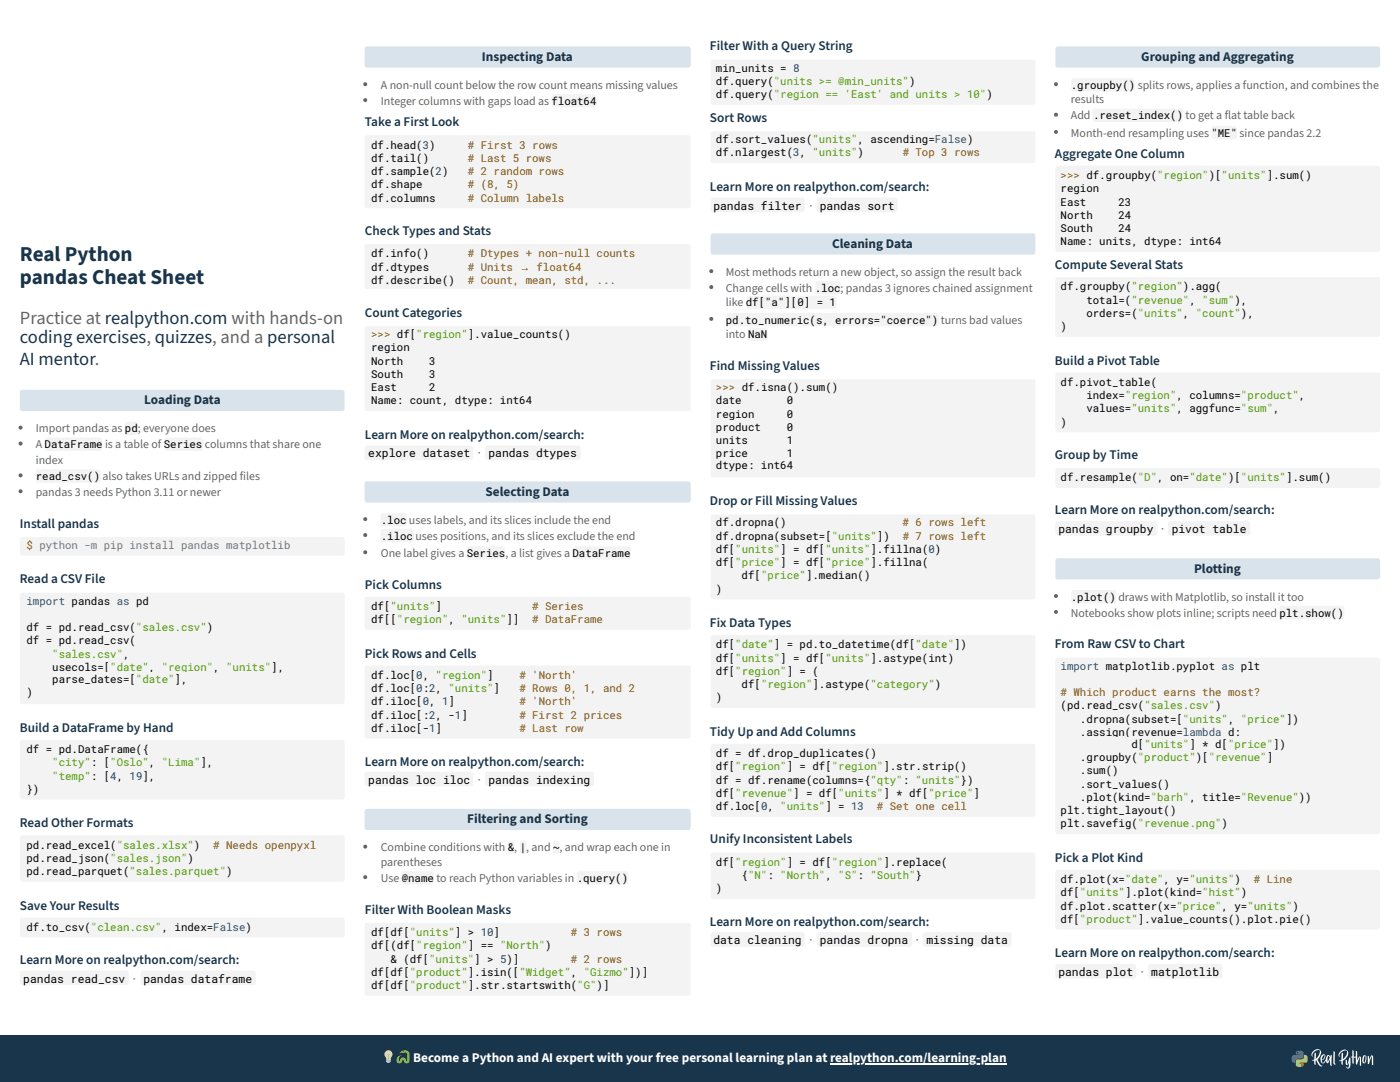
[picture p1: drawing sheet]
<svg xmlns="http://www.w3.org/2000/svg" width="279mm" height="216mm" viewBox="0 0 279 216" stroke-linecap="round" stroke-linejoin="round" font-family="sans-serif">
<defs><g id="words">
<g font-size="4.2" fill="#18354c">
<text x="4" y="52.1">Real Python</text>
<text x="4" y="56.6">pandas Cheat Sheet</text>
</g>
<text font-size="3.7" fill="#666" x="4" y="64.6">Practice at realpython.com with hands‑on</text>
<g font-size="3.7" fill="#18354c">
<text x="4" y="68.5">coding exercises, quizzes, and a personal</text>
<text x="4" y="72.8">AI mentor.</text>
</g>
<g font-size="2.6" fill="#18354c">
<text x="141.7" y="10.1">Filter With a Query String</text>
<text x="96.2" y="12.2">Inspecting Data</text>
<text x="227.8" y="12.2">Grouping and Aggregating</text>
<text x="72.8" y="25.1">Take a First Look</text>
<text x="141.7" y="24.3">Sort Rows</text>
<text x="210.5" y="31.5">Aggregate One Column</text>
<text x="141.7" y="38.1">Learn More on realpython.com/search:</text>
<text x="72.8" y="46.8">Check Types and Stats</text>
<text x="166.1" y="49.5">Cleaning Data</text>
<text x="210.5" y="53.7">Compute Several Stats</text>
<text x="72.8" y="63.2">Count Categories</text>
<text x="141.7" y="73.8">Find Missing Values</text>
<text x="210.5" y="72.8">Build a Pivot Table</text>
<text x="28.8" y="80.7">Loading Data</text>
<text x="72.8" y="87.6">Learn More on realpython.com/search:</text>
<text x="210.5" y="91.5">Group by Time</text>
<text x="96.9" y="99">Selecting Data</text>
<text x="141.7" y="100.8">Drop or Fill Missing Values</text>
<text x="4" y="105.3">Install pandas</text>
<text x="210.5" y="102.7">Learn More on realpython.com/search:</text>
<text x="4" y="116.4">Read a CSV File</text>
<text x="72.8" y="117.5">Pick Columns</text>
<text x="238.3" y="114.3">Plotting</text>
<text x="141.7" y="125.1">Fix Data Types</text>
<text x="72.8" y="131.2">Pick Rows and Cells</text>
<text x="210.5" y="129.4">From Raw CSV to Chart</text>
<text x="4" y="146">Build a DataFrame by Hand</text>
<text x="141.7" y="146.8">Tidy Up and Add Columns</text>
<text x="72.8" y="152.9">Learn More on realpython.com/search:</text>
<text x="4" y="165.1">Read Other Formats</text>
<text x="93.2" y="164.3">Filtering and Sorting</text>
<text x="141.7" y="168.3">Unify Inconsistent Labels</text>
<text x="210.5" y="172">Pick a Plot Kind</text>
<text x="4" y="181.5">Save Your Results</text>
<text x="72.8" y="182.3">Filter With Boolean Masks</text>
<text x="141.7" y="184.7">Learn More on realpython.com/search:</text>
<text x="210.5" y="191">Learn More on realpython.com/search:</text>
<text x="4" y="192.4">Learn More on realpython.com/search:</text>
</g>
<text font-size="2.6" fill="#fff" x="82.5" y="211.9">Become a Python and AI expert with your free personal learning plan at realpython.com/learning-plan</text>
<g font-size="2.4" fill="#666">
<text x="76" y="17.7">A non-null count below the row count means missing values</text>
<text x="76" y="20.9">Integer columns with gaps load as float64</text>
<text x="213.7" y="20.6">results</text>
<text x="213.7" y="23.8">Add .reset_index() to get a flat table back</text>
<text x="213.7" y="27.3">Month-end resampling uses &quot;ME&quot; since pandas 2.2</text>
<text x="144.9" y="55">Most methods return a new object, so assign the result back</text>
<text x="144.9" y="58.2">Change cells with .loc; pandas 3 ignores chained assignment</text>
<text x="144.9" y="61.1">like df[&quot;a&quot;][0] = 1</text>
<text x="144.9" y="67.5">into NaN</text>
<text x="7.1" y="86.3">Import pandas as pd; everyone does</text>
<text x="7.1" y="89.4">A DataFrame is a table of Series columns that share one</text>
<text x="7.1" y="92.6">index</text>
<text x="7.1" y="99">pandas 3 needs Python 3.11 or newer</text>
<text x="76" y="111.1">One label gives a Series, a list gives a DataFrame</text>
<text x="213.7" y="123">Notebooks show plots inline; scripts need plt.show()</text>
<text x="76" y="169.9">Combine conditions with &amp;, |, and ~, and wrap each one in</text>
<text x="76" y="172.8">parentheses</text>
<text x="76" y="175.9">Use @name to reach Python variables in .query()</text>
</g>
<g font-size="2.3">
<text x="142.4" y="41.8">pandas filter ∙ pandas sort</text>
<text x="73.5" y="91.3">explore dataset ∙ pandas dtypes</text>
<text x="211.2" y="106.4">pandas groupby ∙ pivot table</text>
<text x="73.5" y="156.4">pandas loc iloc ∙ pandas indexing</text>
<text x="142.4" y="188.4">data cleaning ∙ pandas dropna ∙ missing data</text>
<text x="4.6" y="196.1">pandas read_csv ∙ pandas dataframe</text>
<text x="211.2" y="194.7">pandas plot ∙ matplotlib</text>
</g>
<g font-size="2.1">
<text x="142.9" y="14.3">min_units = 8</text>
<text x="142.9" y="16.9">df.query(&quot;units &gt;= @min_units&quot;)</text>
<text x="213.7" y="17.7">.groupby() splits rows, applies a function, and combines the</text>
<text x="142.9" y="19.6">df.query(&quot;region == 'East' and units &gt; 10&quot;)</text>
<text x="74.1" y="29.6">df.head(3)</text>
<text x="142.9" y="28.6">df.sort_values(&quot;units&quot;, ascending=False)</text>
<text x="74.1" y="32.3">df.tail()</text>
<text x="74.1" y="34.9">df.sample(2)</text>
<text x="142.9" y="31.2">df.nlargest(3, &quot;units&quot;)</text>
<text x="74.1" y="37.6">df.shape</text>
<text x="74.1" y="40.2">df.columns</text>
<text x="211.7" y="38.4">region</text>
<text x="211.7" y="41">East</text>
<text x="223.2" y="41">23</text>
<text x="211.7" y="43.7">North</text>
<text x="211.7" y="46.3">South</text>
<text x="223.2" y="43.7">24</text>
<text x="223.2" y="46.3">24</text>
<text x="74.1" y="51.3">df.info()</text>
<text x="74.1" y="54">df.dtypes</text>
<text x="211.7" y="48.9">Name: units, dtype: int64</text>
<text x="74.1" y="56.6">df.describe()</text>
<text x="211.7" y="57.9">df.groupby(&quot;region&quot;).agg(</text>
<text x="144.9" y="64.6">pd.to_numeric(s, errors=&quot;coerce&quot;) turns bad values</text>
<text x="211.7" y="65.9">)</text>
<text x="216.8" y="60.6">total=(&quot;revenue&quot;, &quot;sum&quot;),</text>
<text x="216.8" y="63.2">orders=(&quot;units&quot;, &quot;count&quot;),</text>
<text x="74.1" y="70.1">region</text>
<text x="74.1" y="72.8">North</text>
<text x="74.1" y="75.4">South</text>
<text x="85.6" y="72.8">3</text>
<text x="85.6" y="75.4">3</text>
<text x="211.7" y="77">df.pivot_table(</text>
<text x="74.1" y="78.1">East</text>
<text x="74.1" y="80.7">Name: count, dtype: int64</text>
<text x="85.6" y="78.1">2</text>
<text x="142.9" y="80.7">date</text>
<text x="142.9" y="83.3">region</text>
<text x="157" y="80.7">0</text>
<text x="157" y="83.3">0</text>
<text x="216.8" y="79.6">index=&quot;region&quot;, columns=&quot;product&quot;,</text>
<text x="216.8" y="82.3">values=&quot;units&quot;, aggfunc=&quot;sum&quot;,</text>
<text x="142.9" y="86">product</text>
<text x="142.9" y="88.6">units</text>
<text x="157" y="86">0</text>
<text x="157" y="88.6">1</text>
<text x="211.7" y="84.9">)</text>
<text x="7.1" y="95.8">read_csv() also takes URLs and zipped files</text>
<text x="142.9" y="91.3">price</text>
<text x="142.9" y="93.7">dtype: int64</text>
<text x="157" y="91.3">1</text>
<text x="211.7" y="96">df.resample(&quot;D&quot;, on=&quot;date&quot;)[&quot;units&quot;].sum()</text>
<text x="76" y="104.5">.loc uses labels, and its slices include the end</text>
<text x="76" y="107.7">.iloc uses positions, and its slices exclude the end</text>
<text x="142.9" y="105">df.dropna()</text>
<text x="142.9" y="107.7">df.dropna(subset=[&quot;units&quot;])</text>
<text x="142.9" y="110.3">df[&quot;units&quot;] = df[&quot;units&quot;].fillna(0)</text>
<text x="142.9" y="113">df[&quot;price&quot;] = df[&quot;price&quot;].fillna(</text>
<text x="142.9" y="118.3">)</text>
<text x="148" y="115.6">df[&quot;price&quot;].median()</text>
<text x="213.7" y="119.9">.plot() draws with Matplotlib, so install it too</text>
<text x="5.3" y="125.9">df = pd.read_csv(&quot;sales.csv&quot;)</text>
<text x="74.1" y="121.7">df[&quot;units&quot;]</text>
<text x="74.1" y="124.4">df[[&quot;region&quot;, &quot;units&quot;]]</text>
<text x="5.3" y="128.6">df = pd.read_csv(</text>
<text x="142.9" y="129.4">df[&quot;date&quot;] = pd.to_datetime(df[&quot;date&quot;])</text>
<text x="10.4" y="133.9">usecols=[&quot;date&quot;, &quot;region&quot;, &quot;units&quot;],</text>
<text x="10.4" y="136.3">parse_dates=[&quot;date&quot;],</text>
<text x="74.1" y="135.5">df.loc[0, &quot;region&quot;]</text>
<text x="142.9" y="132">df[&quot;units&quot;] = df[&quot;units&quot;].astype(int)</text>
<text x="142.9" y="134.7">df[&quot;region&quot;] = (</text>
<text x="148" y="137.3">df[&quot;region&quot;].astype(&quot;category&quot;)</text>
<text x="5.3" y="138.9">)</text>
<text x="74.1" y="138.1">df.loc[0:2, &quot;units&quot;]</text>
<text x="74.1" y="140.8">df.iloc[0, 1]</text>
<text x="74.1" y="143.4">df.iloc[:2, -1]</text>
<text x="142.9" y="140">)</text>
<text x="211.7" y="141.6">(pd.read_csv(&quot;sales.csv&quot;)</text>
<text x="74.1" y="146">df.iloc[-1]</text>
<text x="215.5" y="144.2">.dropna(subset=[&quot;units&quot;, &quot;price&quot;])</text>
<text x="215.5" y="146.8">.assign(revenue=lambda d:</text>
<text x="225.8" y="149.2">d[&quot;units&quot;] * d[&quot;price&quot;])</text>
<text x="5.3" y="150.3">df = pd.DataFrame({</text>
<text x="142.9" y="151.1">df = df.drop_duplicates()</text>
<text x="142.9" y="153.7">df[&quot;region&quot;] = df[&quot;region&quot;].str.strip()</text>
<text x="215.5" y="151.9">.groupby(&quot;product&quot;)[&quot;revenue&quot;]</text>
<text x="215.5" y="154.5">.sum()</text>
<text x="5.3" y="158.2">})</text>
<text x="142.9" y="156.4">df = df.rename(columns={&quot;qty&quot;: &quot;units&quot;})</text>
<text x="142.9" y="159">df[&quot;revenue&quot;] = df[&quot;units&quot;] * df[&quot;price&quot;]</text>
<text x="142.9" y="161.7">df.loc[0, &quot;units&quot;] = 13</text>
<text x="215.5" y="157.2">.sort_values()</text>
<text x="215.5" y="159.8">.plot(kind=&quot;barh&quot;, title=&quot;Revenue&quot;))</text>
<text x="211.7" y="162.5">plt.tight_layout()</text>
<text x="211.7" y="165.1">plt.savefig(&quot;revenue.png&quot;)</text>
<text x="5.3" y="169.3">pd.read_excel(&quot;sales.xlsx&quot;)</text>
<text x="5.3" y="172">pd.read_json(&quot;sales.json&quot;)</text>
<text x="142.9" y="172.8">df[&quot;region&quot;] = df[&quot;region&quot;].replace(</text>
<text x="5.3" y="174.6">pd.read_parquet(&quot;sales.parquet&quot;)</text>
<text x="142.9" y="178.1">)</text>
<text x="148" y="175.4">{&quot;N&quot;: &quot;North&quot;, &quot;S&quot;: &quot;South&quot;}</text>
<text x="211.7" y="176.2">df.plot(x=&quot;date&quot;, y=&quot;units&quot;)</text>
<text x="211.7" y="178.9">df[&quot;units&quot;].plot(kind=&quot;hist&quot;)</text>
<text x="5.3" y="185.7">df.to_csv(&quot;clean.csv&quot;, index=False)</text>
<text x="211.7" y="181.5">df.plot.scatter(x=&quot;price&quot;, y=&quot;units&quot;)</text>
<text x="211.7" y="184.1">df[&quot;product&quot;].value_counts().plot.pie()</text>
<text x="74.1" y="186.8">df[df[&quot;units&quot;] &gt; 10]</text>
<text x="74.1" y="189.4">df[(df[&quot;region&quot;] == &quot;North&quot;)</text>
<text x="74.1" y="194.7">df[df[&quot;product&quot;].isin([&quot;Widget&quot;, &quot;Gizmo&quot;])]</text>
<text x="74.1" y="197.4">df[df[&quot;product&quot;].str.startswith(&quot;G&quot;)]</text>
<text x="77.9" y="192.1">&amp; (df[&quot;units&quot;] &gt; 5)]</text>
</g>
<g font-size="2.1" fill="#8f5902">
<text x="93.4" y="29.6"># First 3 rows</text>
<text x="93.4" y="32.3"># Last 5 rows</text>
<text x="93.4" y="34.9"># 2 random rows</text>
<text x="180.1" y="31.2"># Top 3 rows</text>
<text x="211.7" y="35.7">&gt;&gt;&gt; df.groupby(&quot;region&quot;)[&quot;units&quot;].sum()</text>
<text x="93.4" y="37.6"># (8, 5)</text>
<text x="93.4" y="40.2"># Column labels</text>
<text x="93.4" y="51.3"># Dtypes + non-null counts</text>
<text x="93.4" y="54"># Units → float64</text>
<text x="93.4" y="56.6"># Count, mean, std, ...</text>
<text x="74.1" y="67.5">&gt;&gt;&gt; df[&quot;region&quot;].value_counts()</text>
<text x="142.9" y="78.1">&gt;&gt;&gt; df.isna().sum()</text>
<text x="180.1" y="105"># 6 rows left</text>
<text x="180.1" y="107.7"># 7 rows left</text>
<text x="5.3" y="109.5">$ python -m pip install pandas matplotlib</text>
<text x="106.2" y="121.7"># Series</text>
<text x="106.2" y="124.4"># DataFrame</text>
<text x="103.7" y="135.5"># 'North'</text>
<text x="103.6" y="143.4"># First 2 prices</text>
<text x="103.7" y="138.1"># Rows 0, 1, and 2</text>
<text x="103.7" y="140.8"># 'North'</text>
<text x="211.7" y="138.9"># Which product earns the most?</text>
<text x="103.7" y="146"># Last row</text>
<text x="175" y="161.7"># Set one cell</text>
<text x="42.6" y="169.3"># Needs openpyxl</text>
<text x="250.2" y="176.2"># Line</text>
<text x="113.9" y="186.8"># 3 rows</text>
<text x="113.9" y="192.1"># 2 rows</text>
</g>
<g font-size="2.1" fill="#204a87">
<text x="5.3" y="120.6">import pandas as pd</text>
<text x="211.7" y="133.6">import matplotlib.pyplot as plt</text>
</g>
<g font-size="2.1" fill="#4e9a06">
<text x="10.4" y="131.2">&quot;sales.csv&quot;,</text>
<text x="10.4" y="152.9">&quot;city&quot;: [&quot;Oslo&quot;, &quot;Lima&quot;],</text>
<text x="10.4" y="155.6">&quot;temp&quot;: [4, 19],</text>
</g>
</g></defs>
<path d="M4.1 77.9l.4-.1h63.8a.53 .53 0 0 1 .5 .5v3.2a.53 .53 0 0 1-.5 .5h-63.8a.53 .53 0 0 1-.5-.5v-3.2z" fill="#d8e3eb"/>
<g fill="#f3f3f3">
<path d="M4.1 107.3l.4-.1h63.8a.53 .53 0 0 1 .5 .5v2.6a.53 .53 0 0 1-.5 .6h-63.8a.53 .53 0 0 1-.5-.6v-2.6z"/>
<path d="M4.1 118.4l.4-.1h63.8a.53 .53 0 0 1 .5 .5v21.2a.53 .53 0 0 1-.5 .5h-63.8a.53 .53 0 0 1-.5-.5v-21.2z"/>
<path d="M4.1 147.8l.4-.2h63.8a.53 .53 0 0 1 .5 .6v10.8a.53 .53 0 0 1-.5 .5h-63.8a.53 .53 0 0 1-.5-.5v-10.8z"/>
<path d="M4.1 166.8l.4-.1h63.8a.53 .53 0 0 1 .5 .5v8.2a.53 .53 0 0 1-.5 .5h-63.8a.53 .53 0 0 1-.5-.5v-8.2z"/>
<path d="M4.1 183.2l.4-.1h63.8a.53 .53 0 0 1 .5 .5v2.9a.53 .53 0 0 1-.5 .6h-63.8a.53 .53 0 0 1-.5-.6v-2.9z"/>
</g>
<path d="M72.9 9.4l.4-.1h64a.53 .53 0 0 1 .5 .5v3.2a.53 .53 0 0 1-.5 .5h-64a.53 .53 0 0 1-.5-.5v-3.2z" fill="#d8e3eb"/>
<g fill="#f3f3f3">
<path d="M72.9 27.1l.4-.1h64a.53 .53 0 0 1 .5 .5v13.5a.53 .53 0 0 1-.5 .5h-64a.53 .53 0 0 1-.5-.5v-13.5z"/>
<path d="M72.9 48.8l.4-.1h64a.53 .53 0 0 1 .5 .5v7.9a.53 .53 0 0 1-.5 .6h-64a.53 .53 0 0 1-.5-.6v-7.9z"/>
<path d="M72.9 65.2l.4-.1h64a.53 .53 0 0 1 .5 .5v15.9a.53 .53 0 0 1-.5 .5h-64a.53 .53 0 0 1-.5-.5v-15.9z"/>
</g>
<path d="M72.9 96.2l.4-.2h64a.53 .53 0 0 1 .5 .6v3.1a.53 .53 0 0 1-.5 .6h-64a.53 .53 0 0 1-.5-.6v-3.1z" fill="#d8e3eb"/>
<g fill="#f3f3f3">
<path d="M72.9 119.2l.4-.1h64a.53 .53 0 0 1 .5 .5v5.5a.53 .53 0 0 1-.5 .6h-64a.53 .53 0 0 1-.5-.6v-5.5z"/>
<path d="M72.9 133l.4-.2h64a.53 .53 0 0 1 .5 .5v13.5a.53 .53 0 0 1-.5 .6h-64a.53 .53 0 0 1-.5-.6v-13.5z"/>
</g>
<path d="M72.9 161.6l.4-.2h64a.53 .53 0 0 1 .5 .5v3.2a.53 .53 0 0 1-.5 .5h-64a.53 .53 0 0 1-.5-.5v-3.2z" fill="#d8e3eb"/>
<g fill="#f3f3f3">
<path d="M72.9 184.3l.4-.2h64a.53 .53 0 0 1 .5 .6v13.5a.53 .53 0 0 1-.5 .5h-64a.53 .53 0 0 1-.5-.5v-13.5z"/>
<path d="M142 12.1l.3-.2h63.8a.53 .53 0 0 1 .5 .5v8a.53 .53 0 0 1-.5 .5h-63.8a.53 .53 0 0 1-.5-.5v-8z"/>
<path d="M142 26.3l.3-.1h63.8a.53 .53 0 0 1 .5 .5v5.3a.53 .53 0 0 1-.5 .5h-63.8a.53 .53 0 0 1-.5-.5v-5.3z"/>
</g>
<path d="M142 46.7l.3-.1h63.8a.53 .53 0 0 1 .5 .5v3.2a.53 .53 0 0 1-.5 .5h-63.8a.53 .53 0 0 1-.5-.5v-3.2z" fill="#d8e3eb"/>
<g fill="#f3f3f3">
<path d="M142 75.8l.3-.1h63.8a.53 .53 0 0 1 .5 .5v18.5a.53 .53 0 0 1-.5 .5h-63.8a.53 .53 0 0 1-.5-.5v-18.5z"/>
<path d="M142 102.8l.3-.1h63.8a.53 .53 0 0 1 .5 .5v15.9a.53 .53 0 0 1-.5 .5h-63.8a.53 .53 0 0 1-.5-.5v-15.9z"/>
<path d="M142 126.9l.3-.2h63.8a.53 .53 0 0 1 .5 .6v13.5a.53 .53 0 0 1-.5 .5h-63.8a.53 .53 0 0 1-.5-.5v-13.5z"/>
<path d="M142 148.6l.3-.2h63.8a.53 .53 0 0 1 .5 .6v13.5a.53 .53 0 0 1-.5 .5h-63.8a.53 .53 0 0 1-.5-.5v-13.5z"/>
<path d="M142 170.3l.3-.2h63.8a.53 .53 0 0 1 .5 .6v8.2a.53 .53 0 0 1-.5 .5h-63.8a.53 .53 0 0 1-.5-.5v-8.2z"/>
</g>
<path d="M210.8 9.4l.3-.1h63.8a.53 .53 0 0 1 .5 .5v3.2a.53 .53 0 0 1-.5 .5h-63.8a.53 .53 0 0 1-.5-.5v-3.2z" fill="#d8e3eb"/>
<g fill="#f3f3f3">
<path d="M210.8 33.2l.3-.1h63.8a.53 .53 0 0 1 .5 .5v16.1a.53 .53 0 0 1-.5 .6h-63.8a.53 .53 0 0 1-.5-.6v-16.1z"/>
<path d="M210.8 55.5l.3-.2h63.8a.53 .53 0 0 1 .5 .5v10.9a.53 .53 0 0 1-.5 .5h-63.8a.53 .53 0 0 1-.5-.5v-10.9z"/>
<path d="M210.8 74.5l.3-.2h63.8a.53 .53 0 0 1 .5 .6v10.8a.53 .53 0 0 1-.5 .6h-63.8a.53 .53 0 0 1-.5-.6v-10.8z"/>
<path d="M210.8 93.6l.3-.2h63.8a.53 .53 0 0 1 .5 .5v2.9a.53 .53 0 0 1-.5 .6h-63.8a.53 .53 0 0 1-.5-.6v-2.9z"/>
</g>
<path d="M210.8 111.5l.3-.1h63.8a.53 .53 0 0 1 .5 .5v3.2a.53 .53 0 0 1-.5 .5h-63.8a.53 .53 0 0 1-.5-.5v-3.2z" fill="#d8e3eb"/>
<g fill="#f3f3f3">
<path d="M210.8 131.4l.3-.2h63.8a.53 .53 0 0 1 .5 .6v34.1a.53 .53 0 0 1-.5 .5h-63.8a.53 .53 0 0 1-.5-.5v-34.1z"/>
<path d="M210.8 173.7l.3-.1h63.8a.53 .53 0 0 1 .5 .5v10.8a.53 .53 0 0 1-.5 .6h-63.8a.53 .53 0 0 1-.5-.6v-10.8z"/>
</g>
<circle cx="4.1" cy="85.3" r=".4" fill="#666"/>
<path d="M25 84.3l.4-.2h1.6a.53 .53 0 0 1 .5 .6v1.6a.53 .53 0 0 1-.5 .5h-1.6a.53 .53 0 0 1-.5-.5v-1.6z" fill="#f3f3f3"/>
<circle cx="4.1" cy="88.5" r=".4" fill="#666"/>
<g fill="#f3f3f3">
<path d="M9.2 87.5l.3-.2h10.3a.53 .53 0 0 1 .6 .5v1.6a.53 .53 0 0 1-.6 .6h-10.3a.53 .53 0 0 1-.5-.6v-1.6z"/>
<path d="M33 87.5l.3-.2h6.7a.53 .53 0 0 1 .5 .5v1.6a.53 .53 0 0 1-.5 .6h-6.7a.53 .53 0 0 1-.5-.6v-1.6z"/>
</g>
<circle cx="4.1" cy="94.9" r=".4" fill="#666"/>
<path d="M7.3 93.8l.4-.1h11.9a.53 .53 0 0 1 .5 .5v1.6a.53 .53 0 0 1-.5 .5h-11.9a.53 .53 0 0 1-.6-.5v-1.6z" fill="#f3f3f3"/>
<circle cx="4.1" cy="98" r=".4" fill="#666"/>
<g fill="#f3f3f3">
<path d="M5.4 107.7l52-.1a.34 .34 0 0 1 .4 0 .34 .34 0 0 1 .1 .3v1.6a.53 .53 0 0 1-.5 .6h-51.6a.53 .53 0 0 1-.5-.6z"/>
<path d="M5.4 118.8l24.3-.1v2.5h-23.9a.53 .53 0 0 1-.5-.6z"/>
<path d="M5.2 123.8h37.4v2.7h-37.4z"/>
<path d="M5.2 126.5h22.1v2.6h-22.1z"/>
<path d="M5.2 129.1h20.8v2.7h-20.8z"/>
<path d="M5.2 131.8h51.5v2.6h-51.5z"/>
<path d="M5.2 134.1h32.2v2.7h-32.2z"/>
<path d="M5.2 136.8h.9a.53 .53 0 0 1 .5 .5v1.6a.53 .53 0 0 1-.5 .5h-.9z"/>
<path d="M5.4 148.4h24.3v2.4h-23.9a.53 .53 0 0 1-.5-.5z"/>
<path d="M5.2 150.8h37.4v2.7h-37.4z"/>
<path d="M5.2 153.5h25.8v2.6h-25.8z"/>
<path d="M5.2 156.1h2.2a.53 .53 0 0 1 .5 .5v1.6a.53 .53 0 0 1-.5 .5h-2.2z"/>
<path d="M5.4 167.5l57.9-.1v2.5h-57.5a.53 .53 0 0 1-.5-.6z"/>
<path d="M5.2 169.9h33.5v2.6h-33.5z"/>
<path d="M5.2 172.5h40.6a.53 .53 0 0 1 .5 .5v1.6a.53 .53 0 0 1-.5 .6h-40.6z"/>
<path d="M5.4 183.9l44.3-.1a.34 .34 0 0 1 .4 0 .34 .34 0 0 1 .2 .3v1.6a.53 .53 0 0 1-.6 .6h-43.9a.53 .53 0 0 1-.5-.6z"/>
<path d="M4.1 193.8l.4-.1h20.6a.53 .53 0 0 1 .6 .5v1.9a.53 .53 0 0 1-.6 .5h-20.6a.53 .53 0 0 1-.5-.5v-1.9z"/>
<path d="M28.2 193.8l.4-.1h21.9a.53 .53 0 0 1 .6 .5v1.9a.53 .53 0 0 1-.6 .5h-21.9a.53 .53 0 0 1-.6-.5v-1.9z"/>
</g>
<g fill="#666">
<circle cx="72.9" cy="16.8" r=".4"/>
<circle cx="72.9" cy="20" r=".4"/>
</g>
<g fill="#f3f3f3">
<path d="M110.2 18.9l.4-.1h7.9a.53 .53 0 0 1 .6 .5v1.6a.53 .53 0 0 1-.6 .5h-7.9a.53 .53 0 0 1-.5-.5v-1.6z"/>
<path d="M74.2 27.8l37.2-.1v2.5h-36.8a.53 .53 0 0 1-.5-.6z"/>
<path d="M74 30.2h36.1v2.6h-36.1z"/>
<path d="M74 32.8h38.8v2.7h-38.8z"/>
<path d="M74 35.5h29.8v2.6h-29.8z"/>
<path d="M74 38.1h38.2a.53 .53 0 0 1 .5 .5v1.6a.53 .53 0 0 1-.5 .5h-38.2z"/>
<path d="M74.2 49.4h52.6v2.5h-52.2a.53 .53 0 0 1-.5-.6z"/>
<path d="M74 51.9h42.2v2.6h-42.2z"/>
<path d="M74 54.5h48.5a.53 .53 0 0 1 .5 .5v1.6a.53 .53 0 0 1-.5 .5h-48.5z"/>
<path d="M74.2 65.6h39.9v2.4h-39.5a.53 .53 0 0 1-.5-.5z"/>
<path d="M74 68h7.8v2.6h-7.8z"/>
<path d="M74 70.6h13.1v2.7h-13.1z"/>
<path d="M74 73.3h13.1v2.6h-13.1z"/>
<path d="M74 75.9h13.1v2.7h-13.1z"/>
<path d="M74 78.6h31.6a.53 .53 0 0 1 .5 .5v1.6a.53 .53 0 0 1-.5 .5h-31.6z"/>
<path d="M72.9 89.1l.4-.2h20.6a.53 .53 0 0 1 .6 .5v1.9a.53 .53 0 0 1-.6 .5h-20.6a.53 .53 0 0 1-.5-.5v-1.9z"/>
<path d="M97 89.1l.4-.2h18a.53 .53 0 0 1 .5 .5v1.9a.53 .53 0 0 1-.5 .5h-18a.53 .53 0 0 1-.6-.5v-1.9z"/>
</g>
<circle cx="72.9" cy="103.6" r=".4" fill="#666"/>
<path d="M76.1 102.5l.4-.1h4.2a.53 .53 0 0 1 .5 .5v1.6a.53 .53 0 0 1-.5 .5h-4.2a.53 .53 0 0 1-.6-.5v-1.6z" fill="#f3f3f3"/>
<circle cx="72.9" cy="106.8" r=".4" fill="#666"/>
<path d="M76.1 105.7l.4-.1h5.5a.53 .53 0 0 1 .5 .5v1.6a.53 .53 0 0 1-.5 .5h-5.5a.53 .53 0 0 1-.6-.5v-1.6z" fill="#f3f3f3"/>
<circle cx="72.9" cy="110.2" r=".4" fill="#666"/>
<g fill="#f3f3f3">
<path d="M93.3 109.2l.4-.2h6.6a.53 .53 0 0 1 .5 .5v1.6a.53 .53 0 0 1-.5 .6h-6.6a.53 .53 0 0 1-.6-.6v-1.6z"/>
<path d="M114.5 109.2l.3-.2h10.6a.53 .53 0 0 1 .5 .5v1.6a.53 .53 0 0 1-.5 .6h-10.6a.53 .53 0 0 1-.5-.6v-1.6z"/>
<path d="M74.2 119.8h42.3v2.4h-41.9a.53 .53 0 0 1-.5-.5z"/>
<path d="M74 122.2h45.9a.53 .53 0 0 1 .5 .6v1.6a.53 .53 0 0 1-.5 .5h-45.9z"/>
<path d="M74.2 133.6h40.9v2.4h-40.5a.53 .53 0 0 1-.5-.5z"/>
<path d="M74 136h52.8v2.6h-52.8z"/>
<path d="M74 138.6h41.1v2.7h-41.1z"/>
<path d="M74 141.3h50.1v2.6h-50.1z"/>
<path d="M74 143.9h41.9a.53 .53 0 0 1 .5 .6v1.5a.53 .53 0 0 1-.5 .6h-41.9z"/>
<path d="M72.9 154.1l.4-.1h20.6a.53 .53 0 0 1 .6 .5v1.9a.53 .53 0 0 1-.6 .5h-20.6a.53 .53 0 0 1-.5-.5v-1.9z"/>
<path d="M97 154.1l.4-.1h20.6a.53 .53 0 0 1 .5 .5v1.9a.53 .53 0 0 1-.5 .5h-20.6a.53 .53 0 0 1-.6-.5v-1.9z"/>
</g>
<circle cx="72.9" cy="168.9" r=".4" fill="#666"/>
<g fill="#f3f3f3">
<path d="M101.5 167.9l.2-.1a.67 .67 0 0 1 1 .5v1.6a.67 .67 0 0 1-.7 .5 .67 .67 0 0 1-.7-.5v-1.6z"/>
<path d="M103.9 167.9l.1-.1a.67 .67 0 0 1 1 .5v1.6a.67 .67 0 0 1-.6 .5 .67 .67 0 0 1-.7-.5v-1.6z"/>
<path d="M110.5 167.9l.2-.1a.67 .67 0 0 1 1 .5v1.6a.67 .67 0 0 1-.7 .5 .67 .67 0 0 1-.7-.5v-1.6z"/>
</g>
<circle cx="72.9" cy="175" r=".4" fill="#666"/>
<g fill="#f3f3f3">
<path d="M80.3 174l.4-.2h5.3a.53 .53 0 0 1 .5 .6v1.5a.53 .53 0 0 1-.5 .6h-5.3a.53 .53 0 0 1-.5-.6v-1.5z"/>
<path d="M115.2 174l.4-.2h9.3a.53 .53 0 0 1 .5 .6v1.5a.53 .53 0 0 1-.5 .6h-9.3a.53 .53 0 0 1-.5-.6v-1.5z"/>
<path d="M74.2 184.9h49.9v2.4h-49.5a.53 .53 0 0 1-.5-.5z"/>
<path d="M74 187.3h36.1v2.7h-36.1z"/>
<path d="M74 190h50.1v2.6h-50.1z"/>
<path d="M74 192.6h55.4v2.7h-55.4z"/>
<path d="M74 195.3h47.2a.53 .53 0 0 1 .5 .5v1.6a.53 .53 0 0 1-.5 .5h-47.2z"/>
<path d="M143 12.4h16.6v2.4h-16.2a.53 .53 0 0 1-.5-.5z"/>
<path d="M142.8 14.8h40.1v2.7h-40.1z"/>
<path d="M142.8 17.5h54.8a.53 .53 0 0 1 .6 .5v1.6a.53 .53 0 0 1-.6 .5h-54.8z"/>
<path d="M143 26.7h51.3v2.4h-50.9a.53 .53 0 0 1-.5-.5z"/>
<path d="M142.8 29.1h52.2a.53 .53 0 0 1 .5 .5v1.6a.53 .53 0 0 1-.5 .5h-52.2z"/>
<path d="M142 39.6l.3-.2h17.8a.53 .53 0 0 1 .5 .6v1.8a.53 .53 0 0 1-.5 .5h-17.8a.53 .53 0 0 1-.5-.5v-1.8z"/>
<path d="M163.1 39.6l.4-.2h15.1a.53 .53 0 0 1 .5 .6v1.8a.53 .53 0 0 1-.5 .5h-15.1a.53 .53 0 0 1-.5-.5v-1.8z"/>
</g>
<g fill="#666">
<circle cx="141.9" cy="54.1" r=".4"/>
<circle cx="141.9" cy="57.3" r=".4"/>
</g>
<g fill="#f3f3f3">
<path d="M162.9 56.2l.3-.1h4a.53 .53 0 0 1 .5 .5v1.6a.53 .53 0 0 1-.5 .5h-4a.53 .53 0 0 1-.5-.5v-1.6z"/>
<path d="M149.1 59.2l.4-.2h16.9a.53 .53 0 0 1 .6 .5v1.6a.53 .53 0 0 1-.6 .5h-16.9a.53 .53 0 0 1-.5-.5v-1.6z"/>
</g>
<circle cx="141.9" cy="63.6" r=".4" fill="#666"/>
<g fill="#f3f3f3">
<path d="M145.1 62.6l.4-.2h41.3a.53 .53 0 0 1 .5 .6v1.6a.53 .53 0 0 1-.5 .5h-41.3a.53 .53 0 0 1-.5-.5v-1.6z"/>
<path d="M149.4 65.5l.4-.1h2.9a.53 .53 0 0 1 .5 .5v1.6a.53 .53 0 0 1-.5 .5h-2.9a.53 .53 0 0 1-.6-.5v-1.6z"/>
<path d="M143 76.2l24.3-.1v2.5h-23.9a.53 .53 0 0 1-.5-.5z"/>
<path d="M142.8 78.6h15.5v2.6h-15.5z"/>
<path d="M142.8 81.2h15.5v2.7h-15.5z"/>
<path d="M142.8 83.9h15.5v2.6h-15.5z"/>
<path d="M142.8 86.5h15.5v2.7h-15.5z"/>
<path d="M142.8 89.2h15.5v2.6h-15.5z"/>
<path d="M142.8 91.5h14.9a.53 .53 0 0 1 .5 .6v1.6a.53 .53 0 0 1-.5 .5h-14.9z"/>
<path d="M143 103.2l53.9-.1v2.5h-53.5a.53 .53 0 0 1-.5-.6z"/>
<path d="M142.8 105.6h54.1v2.6h-54.1z"/>
<path d="M142.8 108.2h45.1v2.7h-45.1z"/>
<path d="M142.8 110.9h42.5v2.6h-42.5z"/>
<path d="M142.8 113.5h31.1v2.7h-31.1z"/>
<path d="M142.8 116.2h.9a.53 .53 0 0 1 .5 .5v1.6a.53 .53 0 0 1-.5 .5h-.9z"/>
<path d="M143 127.5h49.9v2.4h-49.5a.53 .53 0 0 1-.5-.5z"/>
<path d="M142.8 129.9h47.7v2.7h-47.7z"/>
<path d="M142.8 132.6h20.8v2.6h-20.8z"/>
<path d="M142.8 135.2h45.1v2.6h-45.1z"/>
<path d="M142.8 137.8h.9a.53 .53 0 0 1 .5 .6v1.6a.53 .53 0 0 1-.5 .5h-.9z"/>
<path d="M143 149.2h31.9v2.4h-31.5a.53 .53 0 0 1-.5-.5z"/>
<path d="M142.8 151.6h50.1v2.7h-50.1z"/>
<path d="M142.8 154.3h51.5v2.6h-51.5z"/>
<path d="M142.8 156.9h52.8v2.6h-52.8z"/>
<path d="M142.8 159.5h49.6a.53 .53 0 0 1 .5 .6v1.6a.53 .53 0 0 1-.5 .5h-49.6z"/>
<path d="M143 170.9h46.2v2.4h-45.8a.53 .53 0 0 1-.5-.5z"/>
<path d="M142.8 173.3h41.1v2.6h-41.1z"/>
<path d="M142.8 175.9h.9a.53 .53 0 0 1 .5 .6v1.6a.53 .53 0 0 1-.5 .5h-.9z"/>
<path d="M142 186.2l.3-.2h17.8a.53 .53 0 0 1 .5 .5v1.9a.53 .53 0 0 1-.5 .5h-17.8a.53 .53 0 0 1-.5-.5v-1.9z"/>
<path d="M163.1 186.2l.4-.2h18a.53 .53 0 0 1 .5 .5v1.9a.53 .53 0 0 1-.5 .5h-18a.53 .53 0 0 1-.5-.5v-1.9z"/>
<path d="M184.3 186.2l.4-.2h16.6a.53 .53 0 0 1 .6 .5v1.9a.53 .53 0 0 1-.6 .5h-16.6a.53 .53 0 0 1-.6-.5v-1.9z"/>
</g>
<circle cx="210.7" cy="16.8" r=".4" fill="#666"/>
<path d="M213.9 15.8l.4-.2h11.7a.53 .53 0 0 1 .5 .5v1.6a.53 .53 0 0 1-.5 .6h-11.7a.53 .53 0 0 1-.5-.6v-1.6z" fill="#f3f3f3"/>
<circle cx="210.7" cy="22.9" r=".4" fill="#666"/>
<path d="M218.2 21.9l.3-.2h17a.53 .53 0 0 1 .5 .5v1.6a.53 .53 0 0 1-.5 .5h-17a.53 .53 0 0 1-.5-.5v-1.6z" fill="#f3f3f3"/>
<circle cx="210.7" cy="26.3" r=".4" fill="#666"/>
<g fill="#f3f3f3">
<path d="M242 25.3l.4-.2h3.9a.53 .53 0 0 1 .6 .6v1.6a.53 .53 0 0 1-.6 .5h-3.9a.53 .53 0 0 1-.6-.5v-1.6z"/>
<path d="M211.8 33.8h49.9v2.4h-49.5a.53 .53 0 0 1-.5-.5z"/>
<path d="M211.6 36.2h7.8v2.7h-7.8z"/>
<path d="M211.6 38.9h14.1v2.6h-14.1z"/>
<path d="M211.6 41.5h14.1v2.7h-14.1z"/>
<path d="M211.6 44.2h14.1v2.6h-14.1z"/>
<path d="M211.6 46.8h31.6a.53 .53 0 0 1 .5 .6v1.5a.53 .53 0 0 1-.5 .6h-31.6z"/>
<path d="M211.8 56.1l31.9-.1v2.5h-31.5a.53 .53 0 0 1-.5-.6z"/>
<path d="M211.6 58.5h37.4v2.6h-37.4z"/>
<path d="M211.6 61.1h38.7v2.7h-38.7z"/>
<path d="M211.6 63.8h.9a.53 .53 0 0 1 .5 .5v1.6a.53 .53 0 0 1-.5 .5h-.9z"/>
<path d="M211.8 75.1h19.2v2.4h-18.8a.53 .53 0 0 1-.5-.5z"/>
<path d="M211.6 77.5h49.1v2.7h-49.1z"/>
<path d="M211.6 80.2h43.8v2.6h-43.8z"/>
<path d="M211.6 82.8h.9a.53 .53 0 0 1 .5 .5v1.6a.53 .53 0 0 1-.5 .6h-.9z"/>
<path d="M211.8 94.2l53.3-.1a.34 .34 0 0 1 .4 0 .34 .34 0 0 1 .1 .4v1.5a.53 .53 0 0 1-.5 .6h-52.9a.53 .53 0 0 1-.5-.6z"/>
<path d="M210.8 104.1l.3-.1h19.4a.53 .53 0 0 1 .5 .5v1.9a.53 .53 0 0 1-.5 .5h-19.4a.53 .53 0 0 1-.5-.5v-1.9z"/>
<path d="M233.3 104.1l.3-.1h15.4a.53 .53 0 0 1 .5 .5v1.9a.53 .53 0 0 1-.5 .5h-15.4a.53 .53 0 0 1-.5-.5v-1.9z"/>
</g>
<circle cx="210.7" cy="118.9" r=".4" fill="#666"/>
<path d="M213.9 117.9l.4-.2h7.9a.53 .53 0 0 1 .6 .6v1.6a.53 .53 0 0 1-.6 .5h-7.9a.53 .53 0 0 1-.5-.5v-1.6z" fill="#f3f3f3"/>
<circle cx="210.7" cy="122.1" r=".4" fill="#666"/>
<g fill="#f3f3f3">
<path d="M255.5 121.1l.4-.2h11.9a.53 .53 0 0 1 .5 .5v1.6a.53 .53 0 0 1-.5 .6h-11.9a.53 .53 0 0 1-.6-.6v-1.6z"/>
<path d="M211.8 131.7h39.9v2.4h-39.5a.53 .53 0 0 1-.5-.5z"/>
<path d="M211.6 136.8h40.1v2.6h-40.1z"/>
<path d="M211.6 139.4h32.1v2.7h-32.1z"/>
<path d="M211.6 142.1h47.7v2.6h-47.7z"/>
<path d="M211.6 144.7h36.1v2.7h-36.1z"/>
<path d="M211.6 147.1h45.1v2.7h-45.1z"/>
<path d="M211.6 149.8h42.4v2.6h-42.4z"/>
<path d="M211.6 152.4h11.8v2.6h-11.8z"/>
<path d="M211.6 155h22.1v2.7h-22.1z"/>
<path d="M211.6 157.7h50.1v2.6h-50.1z"/>
<path d="M211.6 160.3h23.1v2.7h-23.1z"/>
<path d="M211.6 163h32.9a.53 .53 0 0 1 .5 .5v1.6a.53 .53 0 0 1-.5 .5h-32.9z"/>
<path d="M211.8 174.3h46.2v2.4h-45.8a.53 .53 0 0 1-.5-.5z"/>
<path d="M211.6 176.7h37.4v2.7h-37.4z"/>
<path d="M211.6 179.4h47.7v2.6h-47.7z"/>
<path d="M211.6 182h49.5a.53 .53 0 0 1 .6 .6v1.5a.53 .53 0 0 1-.6 .6h-49.5z"/>
<path d="M210.8 192.5l.3-.1h15.1a.53 .53 0 0 1 .5 .5v1.8a.53 .53 0 0 1-.5 .6h-15.1a.53 .53 0 0 1-.5-.6v-1.8z"/>
<path d="M229.3 192.5l.4-.1h13.7a.53 .53 0 0 1 .5 .5v1.8a.53 .53 0 0 1-.5 .6h-13.7a.53 .53 0 0 1-.6-.6v-1.8z"/>
</g>
<path d="M0 206.6h279.4v9.3h-279.4z" fill="#18354c"/>
<path d="M258.7 209.8l-.1 .6 .8 .1a1.75 1.75 0 0 0-1.5 .2 .83 .83 0 0 0-.1 .9 .83 .83 0 0 0 .7 .5l.1-.6a1.57 1.57 0 0 1 1.4-.3l.2-.4v-.7a1.06 1.06 0 0 0-1.5-.3zM258.8 210a.15 .15 0 0 1 .3 0 .15 .15 0 0 1-.3 0z" fill="#3a80a8"/>
<path d="M258.8 211.4l-.2 .3v.8a.89 .89 0 0 0 1.6 0v-.3l-.8-.1h.8a.84 .84 0 0 0 .8-.5 .84 .84 0 0 0-.1-.9l-.6-.2a.61 .61 0 0 1-.5 .8zM259.7 212.5a.15 .15 0 0 1 .3 0 .15 .15 0 0 1-.3 0z" fill="#ffd43c"/>
<g fill="#fff">
<path d="M267.5 209.8a.84 .84 0 0 1 .9-.4 .84 .84 0 0 1 .7 .8l-.4 .9-.7 .5-.1 .9-.2-.2v-.6l-.5-.1 .5-.1 .1-1.4 .2 .1v1.2a1.5 1.5 0 0 0 .7-1.8 .99 .99 0 0 0-1 .3 .99 .99 0 0 0-.3 1l.1 .1a.59 .59 0 0 1-.4-.6 .59 .59 0 0 1 .4-.6z"/>
<path d="M262 209.8a.84 .84 0 0 1 1.2-.4 .84 .84 0 0 1 .3 1.2l-.6 .8 .2 .3a.92 .92 0 0 0 .8 .9v.1a1.27 1.27 0 0 1-1.2-1.2l-.1 .1-.1 .9-.2-.2v-.6l-.4-.2 .4-.1 .1-1.3 .2 .1v1.1a1.52 1.52 0 0 0 .7-1.8 1.02 1.02 0 0 0-1.3 1.3l.1 .1a.46 .46 0 0 1-.4-.4 .46 .46 0 0 1 .2-.5z"/>
<path d="M273 210.7a.64 .64 0 0 1 .2 .8l.5-.9a.42 .42 0 0 1 .4 .2 .42 .42 0 0 1-.1 .5v1.3a1.34 1.34 0 0 1-.2-1.5v-.4l-.6 1.6h-.2z"/>
<path d="M266.2 209.8l.2 .1v2.3h.2l-.2 .2-.3-.3z"/>
<path d="M269.9 209.6l.2 .1 .1 1.1 .4 .1v-1.2l.2 .2 .1 1.7 .3-.7h.4v1.8l-.2-.2v-1.6l-.6 1.5-.2-.1v-1.3h-.4l-.1 1.3-.2-.2v-1.1l-.4-.1 .4-.1z"/>
<path d="M268.6 211.4a.76 .76 0 0 1 .2 1l.5-1.4h.1a2.56 2.56 0 0 1-.1 2.1l-.3 .1-.3-.1v-.2v-.2l.3 .3 .1-.1 .1-1v.1a.36 .36 0 0 1-.4 .5 .36 .36 0 0 1-.2-.5z"/>
<path d="M272.2 210.6a1.28 1.28 0 0 0 0 1.6 .76 .76 0 0 0 .5-1 .45 .45 0 0 0-.1-.5 .45 .45 0 0 0-.4-.1zM272.3 210.7h.1a1.68 1.68 0 0 1-.1 1.4l-.2-.5z"/>
<path d="M263.8 210.6a1.05 1.05 0 0 0 .2 1.6l.3-.1 .3-.5 .2 .5h.2l.4-.7 .1 1.1 .3 .2v-2.1l-.2-.1-.1 .4-.3-.4-.3 .1-.4 .9-.5 .6-.2-.5a.8 .8 0 0 0 .6-1.2h-.4zM264.2 210.6l.1-.1a.72 .72 0 0 1-.5 .9zM265.2 210.7l.2 .4-.4 .8a1.29 1.29 0 0 1 .2-1.2z"/>
</g>
<path d="M77 209.8a.83 .83 0 0 1 1.2 .1 .83 .83 0 0 1-.2 1.2 .5 .5 0 0 1-.5 .5 .5 .5 0 0 1-.5-.5l-.1-.2a.79 .79 0 0 1 .1-1.1z" fill="#ffd983"/>
<path d="M77.2 211.9h.6l-.3 .2z" fill="#ccd6dd"/>
<path d="M77.2 210.3l.3 .2 .3-.2 .1 .1-.3 .3-.1 .8-.1-.8z" fill="#ffcc4d"/>
<path d="M77.1 211.4h.9l-.1 .5h-.8z" fill="#99aab5"/>
<path d="M77 211.8l1-.1-.9 .2zM77 211.5l1-.1-.9 .2z" fill="#ccd6dd"/>
<path d="M79.7 209.9l.7 .1-.7 .2 .1-.2z" fill="#dd2e44"/>
<path d="M80.2 209.7a1.02 1.02 0 0 1 1.6 .7v1.2a.62 .62 0 0 1-.7 .6 .62 .62 0 0 1-.6-.7h-.1a.62 .62 0 0 1-.6 .7 .62 .62 0 0 1-.7-.6 .92 .92 0 0 1 1.1-1l-.5 .4-.1 .5 .2 .2a.64 .64 0 0 1 .6-.7 .64 .64 0 0 1 .7 .7l.2-.1-.1-1.4-1-.1-.1-.3z" fill="#77b255"/>
<circle cx="80.5" cy="209.8" r=".08" fill="#292f33"/>
<path d="M165.7 212.2h35.2v.3h-35.2z" fill="#fff"/>
<use href="#words"/>
</svg>
